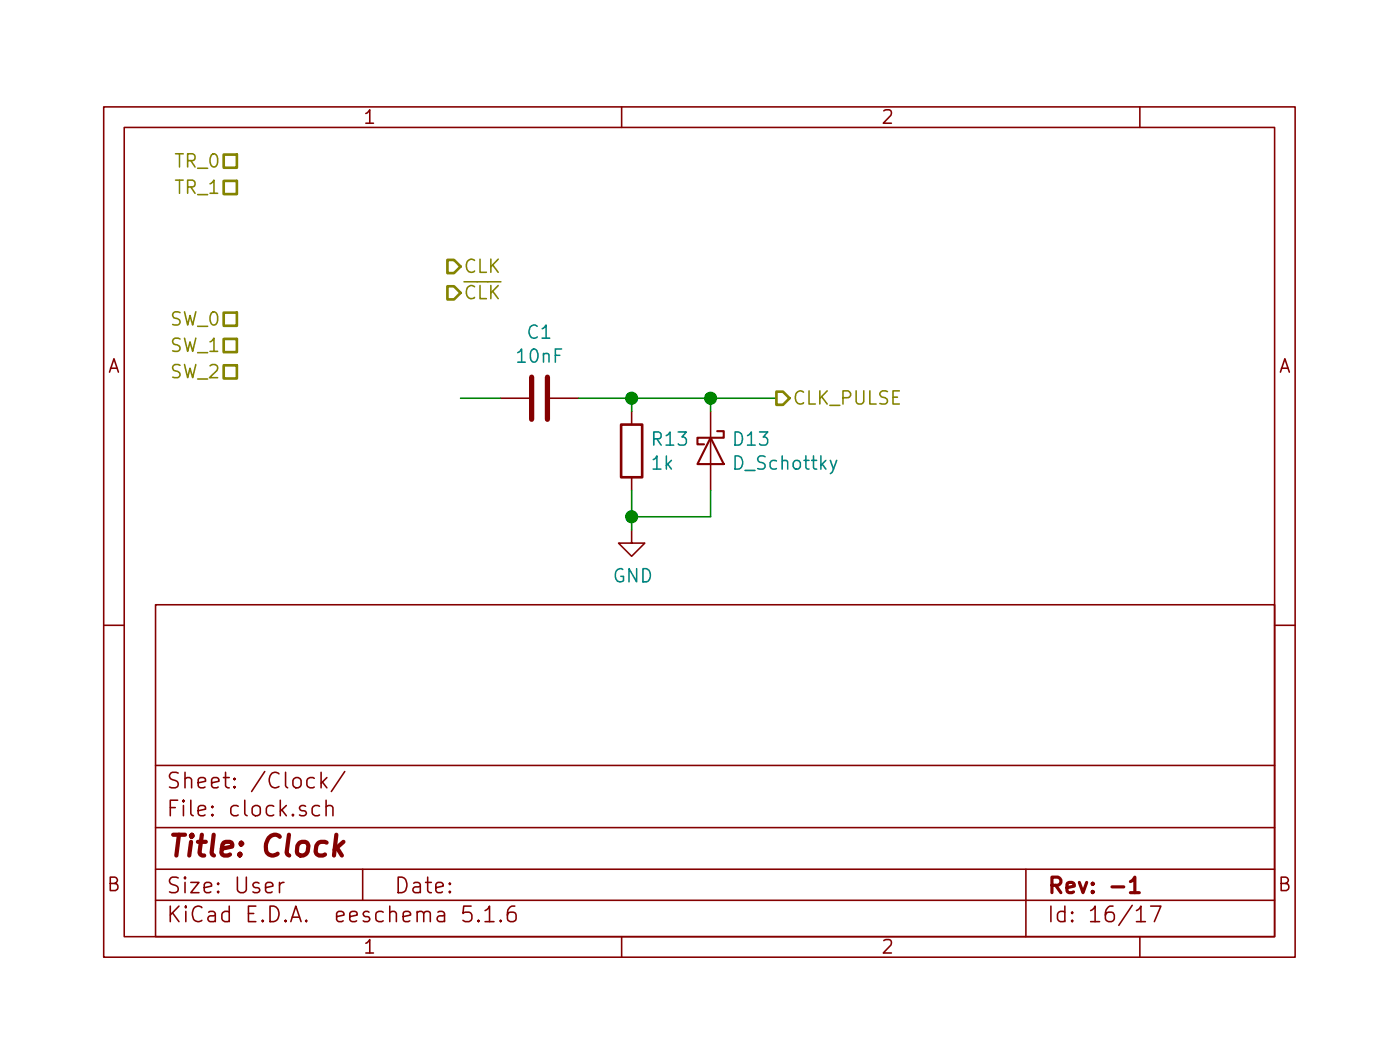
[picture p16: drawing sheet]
<svg xmlns="http://www.w3.org/2000/svg" width="135mm" height="102mm" viewBox="0 0 135 102" stroke-linecap="round" stroke-linejoin="round" font-family="sans-serif">
<defs><g id="words">
<text font-size="2.8" fill="#840000" x="16" y="82.6">Title: Clock</text>
<g font-size="2.1" fill="#840000">
<text x="16" y="76">Sheet: /Clock/</text>
<text x="16" y="78.7">File: clock.sch</text>
<text x="16" y="88.9">KiCad E.D.A. eeschema 5.1.6</text>
<text x="16" y="86.2">Size: User</text>
<text x="38" y="86.2">Date:</text>
<text x="101" y="86.2">Rev: -1</text>
<text x="101" y="88.9">Id: 16/17</text>
</g>
<g font-size="1.8" fill="#840000">
<text x="35" y="11.9">1</text>
<text x="85" y="11.9">2</text>
<text x="10.4" y="35.9">A</text>
<text x="123.4" y="35.9">A</text>
<text x="10.4" y="85.9">B</text>
<text x="123.4" y="85.9">B</text>
<text x="35" y="91.9">1</text>
<text x="85" y="91.9">2</text>
</g>
<g font-size="1.8" fill="#848400">
<text x="17" y="16.2">TR_0</text>
<text x="17" y="18.7">TR_1</text>
<text x="44.7" y="28.9">CLK</text>
<text x="44.7" y="26.3">CLK</text>
<text x="16.5" y="34">SW_1</text>
<text x="16.5" y="31.4">SW_0</text>
<text x="16.5" y="36.5">SW_2</text>
<text x="76.5" y="39">CLK_PULSE</text>
</g>
<g font-size="1.8" fill="#008484">
<text x="50" y="35">10nF</text>
<text x="51" y="32.7">C1</text>
<text x="63" y="45.3">1k</text>
<text x="63" y="43">R13</text>
<text x="70.9" y="43">D13</text>
<text x="70.9" y="45.3">D_Schottky</text>
<text x="59.1" y="56.2">GND</text>
</g>
</g></defs>
<g fill="none" stroke="#840000" stroke-width=".15">
<path d="M10 10.3h115v82h-115zM12 12.3h111v78h-111zM60 10.3v2M110 10.3v2M48.3 38.4h2.8M53.1 38.4h2.8M61 39.7v1.2M68.6 39.7v7.6M15 58.3h108v32h-108zM61 51.1v1.3h1.2l-1.2 1.2-1.3-1.2h1.3M61 46v1.3M10 60.3h2"/>
<path d="M15 79.8h108M15 73.8h108M30.3 75.1a.5 .5 0 0 0-.6 0l-.1 .6a.47 .47 0 0 0 .6 .3l.1-.1M30.8 77.7a.48 .48 0 0 0-.6 .1l-.1 .1 .1 .6a.48 .48 0 0 0 .6 .1M31 74.5v1.5M31.1 75.4l.4 .6M31.5 77.8a.41 .41 0 0 1 .6 .1v.8M31.5 77.2v1.5M31.5 75l-.5 .5M33.3 74.4l-1.3 1.9M123 60.3h2M15 86.8h108"/>
<path d="M15 83.8h108M27 85.1v1M27.4 85.1l-.3 .1-.1 .2M35 83.8v3M45.5 87.4h-.7l-.1 .7a.62 .62 0 0 1 .7-.1l.1 .2v.5l-.2 .2h-.4l-.2-.2M46.2 88.7l.1 .1-.1 .1-.1-.1 .1-.1v.2M46.8 87.8l.3-.2 .1-.2v1.5M46.8 88.9h.9M48.3 88.7l.1 .1-.1 .1v-.1v-.1v.2M49.7 87.4a.59 .59 0 0 0-.7 .6v.7a.54 .54 0 0 0 .8 0 .65 .65 0 0 0-.1-.7 .57 .57 0 0 0-.7 .1v.1M60 90.3v2M99 83.8v6.5"/>
<path d="M109.7 87.8l.3-.2 .1-.2v1.5M109.7 88.9h.8M110 90.3v2M111 87.4h1l-.6 1.5"/>
</g>
<path d="M107.3 85.5h1.2M109.1 85l.4-.4v1.5M109.1 86.1h.9" fill="none" stroke="#840000" stroke-width=".3"/>
<path d="M32.5 80.5l-.3 2M32.5 81.7l.5 .8M33.1 81.2l-.8 .7" fill="none" stroke="#840000" stroke-width=".41"/>
<path d="M51.3 36.4v4M52.8 36.4v4" fill="none" stroke="#840000" stroke-width=".51"/>
<path d="M59.9 40.9h2.1v5.1h-2.1z" fill="none" stroke="#840000" stroke-width=".25"/>
<path d="M68.6 42.2l1.2 2.5h-2.5zM69.2 41.6h.6v.6h-2.5v.6h.6" fill="none" stroke="#840000" stroke-width=".2"/>
<path d="M80.7 44.4l-.4 1.1-.2 .2" fill="none" stroke="#008484" stroke-width=".15"/>
<path d="M44.4 38.4h3.9M55.9 38.4h19M61 38.4v1.3M68.6 38.4v1.3M61 47.3v3.8M68.6 47.3v2.5h-7.6" fill="none" stroke="#008400" stroke-width=".15"/>
<path d="M21.6 14.9h1.3v1.3h-1.3zM21.6 17.4h1.3v1.3h-1.3zM21.6 35.2h1.3v1.3h-1.3zM21.6 32.7h1.3v1.3h-1.3zM21.6 30.1h1.3v1.3h-1.3zM43.2 27.6h.6l.6 .6-.6 .7h-.6zM43.2 25.1h.6l.6 .6-.6 .6h-.6zM74.9 37.8h.7l.6 .6-.6 .6h-.7z" fill="none" stroke="#848400" stroke-width=".25"/>
<g fill="#008400" stroke="#008400" stroke-width=".25">
<circle cx="61" cy="49.8" r=".51"/>
<circle cx="68.6" cy="38.4" r=".51"/>
<circle cx="61" cy="38.4" r=".51"/>
</g>
<use href="#words"/>
</svg>
